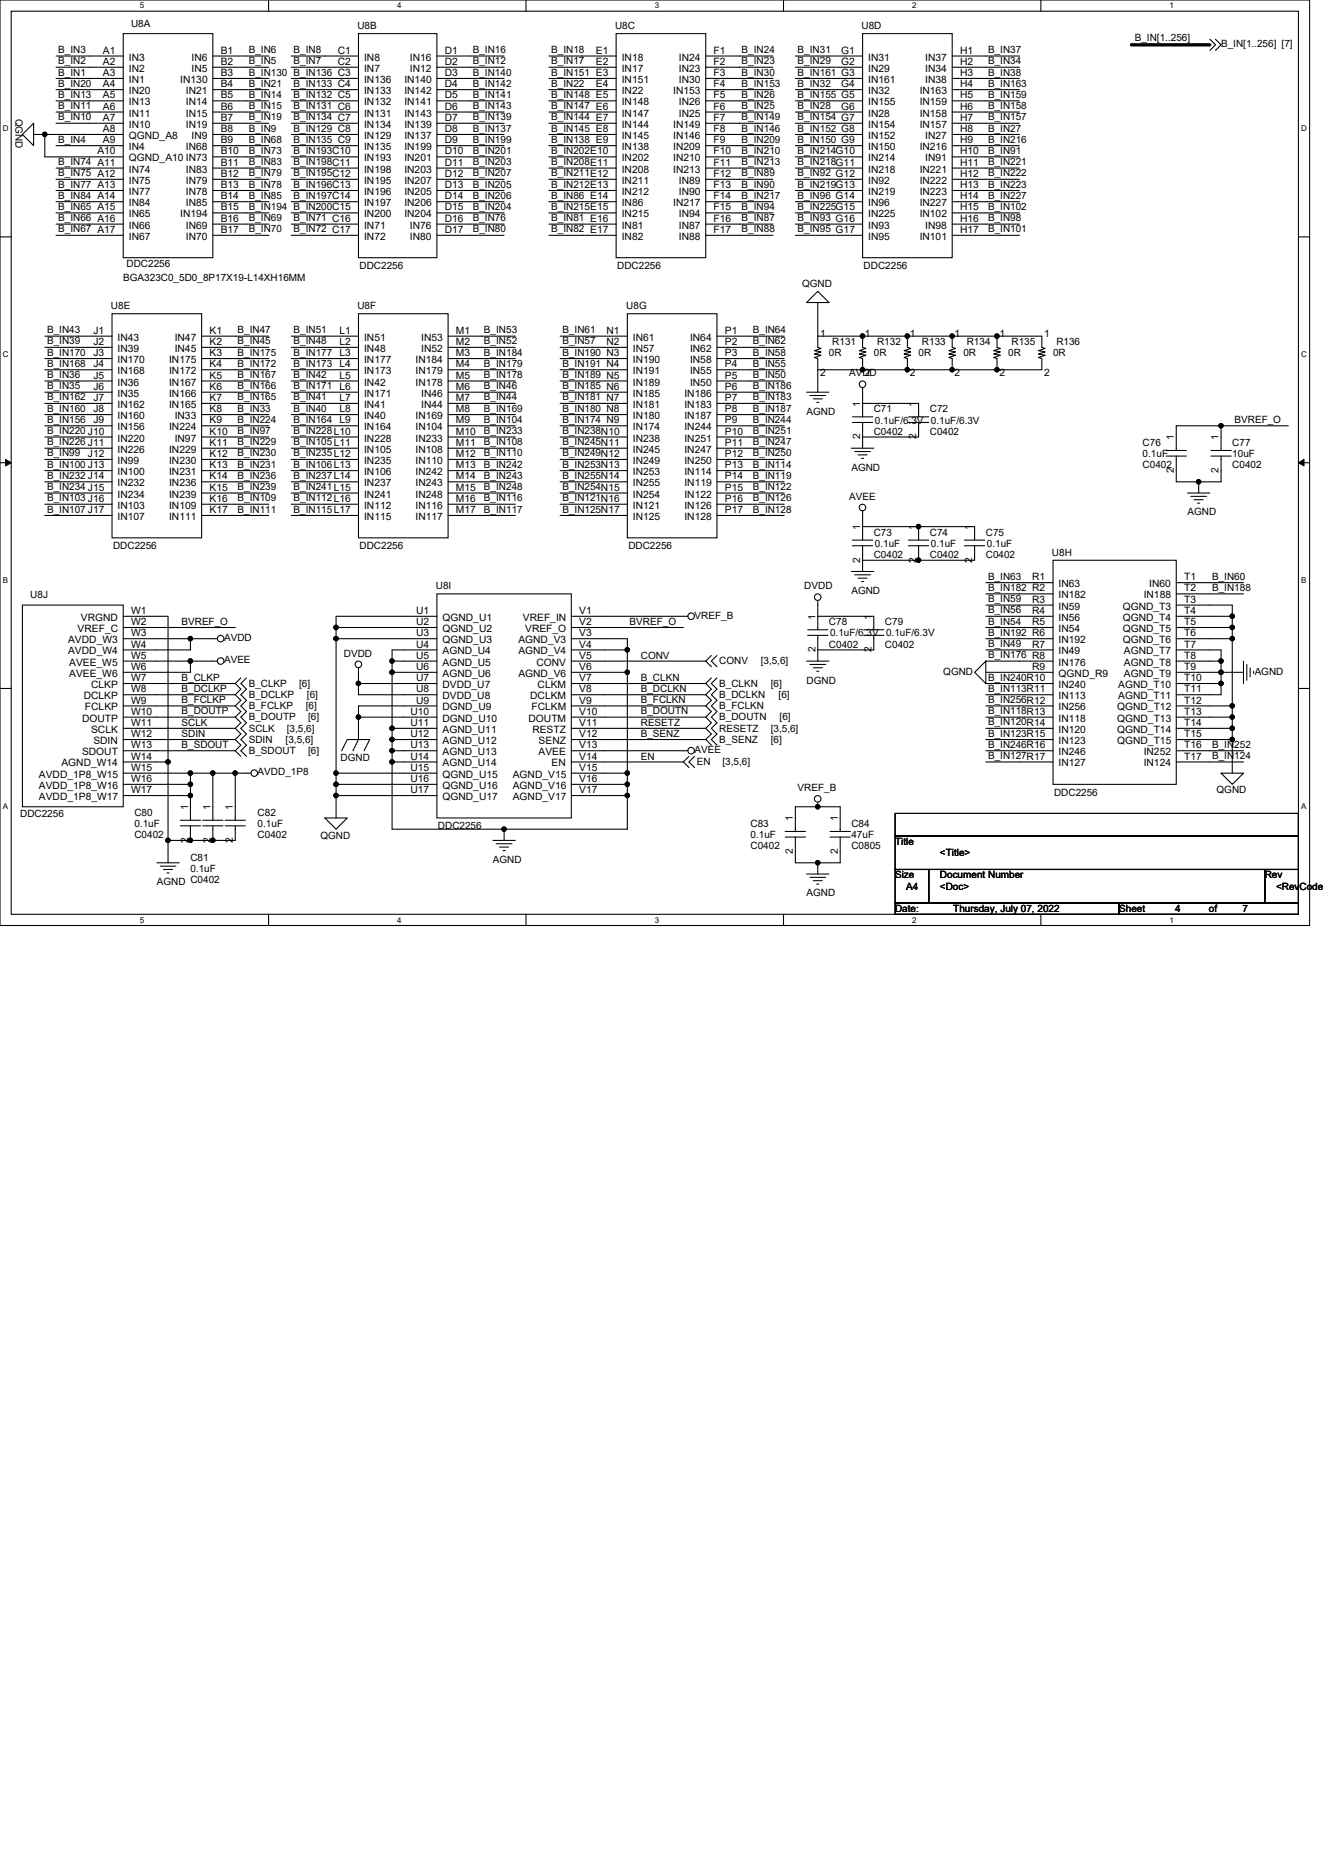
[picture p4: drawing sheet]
<svg xmlns="http://www.w3.org/2000/svg" width="210mm" height="297mm" viewBox="0 0 210 297" stroke-linecap="round" stroke-linejoin="round" font-family="sans-serif">
<defs><g id="words">
<g font-size="1.6">
<text x="20.8" y="4.3">U8A</text>
<text x="56.7" y="4.6">U8B</text>
<text x="97.6" y="4.6">U8C</text>
<text x="136.7" y="4.6">U8D</text>
<text x="9.2" y="8.4">B_IN3</text>
<text x="9.2" y="10.2">B_IN2</text>
<text x="9.2" y="12">B_IN1</text>
<text x="16.3" y="8.5">A1</text>
<text x="16.3" y="10.3">A2</text>
<text x="20.4" y="9.6">IN3</text>
<text x="20.4" y="11.4">IN2</text>
<text x="30.4" y="11.4">IN5</text>
<text x="30.4" y="9.6">IN6</text>
<text x="35" y="10.3">B2</text>
<text x="35" y="8.5">B1</text>
<text x="39.5" y="8.4">B_IN6</text>
<text x="39.5" y="10.2">B_IN5</text>
<text x="39.5" y="12">B_IN130 B_IN136 C3</text>
<text x="46.6" y="8.4">B_IN8</text>
<text x="46.6" y="10.2">B_IN7</text>
<text x="53.6" y="8.5">C1</text>
<text x="53.6" y="10.3">C2</text>
<text x="57.8" y="9.6">IN8</text>
<text x="57.8" y="11.4">IN7</text>
<text x="65.1" y="9.6">IN16</text>
<text x="65.1" y="11.4">IN12</text>
<text x="70.6" y="8.5">D1</text>
<text x="70.6" y="10.3">D2</text>
<text x="75" y="8.4">B_IN16</text>
<text x="75" y="10.2">B_IN12</text>
<text x="75" y="12">B_IN140</text>
<text x="87.5" y="8.4">B_IN18</text>
<text x="87.5" y="10.2">B_IN17</text>
<text x="87.5" y="12">B_IN151 E3</text>
<text x="94.6" y="8.5">E1</text>
<text x="94.6" y="10.3">E2</text>
<text x="98.7" y="9.6">IN18</text>
<text x="98.7" y="11.4">IN17</text>
<text x="107.7" y="9.6">IN24</text>
<text x="107.7" y="11.4">IN23</text>
<text x="113.3" y="8.5">F1</text>
<text x="113.3" y="10.3">F2</text>
<text x="117.7" y="8.4">B_IN24</text>
<text x="117.7" y="10.2">B_IN23</text>
<text x="117.7" y="12">B_IN30</text>
<text x="126.6" y="8.4">B_IN31</text>
<text x="126.6" y="10.2">B_IN29</text>
<text x="126.6" y="12">B_IN161 G3</text>
<text x="133.5" y="8.5">G1</text>
<text x="133.5" y="10.3">G2</text>
<text x="137.8" y="9.6">IN31</text>
<text x="137.8" y="11.4">IN29</text>
<text x="146.9" y="9.6">IN37</text>
<text x="146.9" y="11.4">IN34</text>
<text x="152.4" y="8.5">H1</text>
<text x="152.4" y="10.3">H2</text>
<text x="156.8" y="8.4">B_IN37</text>
<text x="156.8" y="10.2">B_IN34</text>
<text x="156.8" y="12">B_IN38</text>
<text x="180.1" y="6.5">B_IN[1..256]</text>
<text x="193.8" y="7.5">B_IN[1..256] [7]</text>
<text x="9.2" y="13.8">B_IN20</text>
<text x="9.2" y="15.5">B_IN13</text>
<text x="9.2" y="17.3">B_IN11</text>
<text x="16.3" y="12.1">A3</text>
<text x="16.3" y="13.8">A4</text>
<text x="16.3" y="15.6">A5</text>
<text x="16.3" y="17.4">A6</text>
<text x="20.4" y="13.2">IN1</text>
<text x="20.4" y="14.9">IN20</text>
<text x="20.4" y="16.7">IN13</text>
<text x="28.6" y="13.2">IN130</text>
<text x="29.5" y="16.7">IN14</text>
<text x="29.5" y="14.9">IN21</text>
<text x="35" y="17.4">B6</text>
<text x="35" y="15.6">B5</text>
<text x="35" y="13.8">B4</text>
<text x="35" y="12.1">B3</text>
<text x="39.5" y="13.8">B_IN21</text>
<text x="39.5" y="15.5">B_IN14</text>
<text x="39.5" y="17.3">B_IN15</text>
<text x="46.6" y="13.8">B_IN133 C4</text>
<text x="46.6" y="15.5">B_IN132 C5</text>
<text x="46.6" y="17.3">B_IN131 C6</text>
<text x="57.8" y="13.2">IN136</text>
<text x="57.8" y="14.9">IN133</text>
<text x="57.8" y="16.7">IN132</text>
<text x="64.2" y="13.2">IN140</text>
<text x="64.2" y="14.9">IN142</text>
<text x="64.2" y="16.7">IN141</text>
<text x="70.6" y="12.1">D3</text>
<text x="70.6" y="13.8">D4</text>
<text x="70.6" y="15.6">D5</text>
<text x="70.6" y="17.4">D6</text>
<text x="75" y="13.8">B_IN142</text>
<text x="75" y="15.5">B_IN141</text>
<text x="75" y="17.3">B_IN143</text>
<text x="87.5" y="13.8">B_IN22</text>
<text x="87.5" y="15.5">B_IN148 E5</text>
<text x="87.5" y="17.3">B_IN147 E6</text>
<text x="94.6" y="13.8">E4</text>
<text x="98.7" y="13.2">IN151</text>
<text x="98.7" y="14.9">IN22</text>
<text x="98.7" y="16.7">IN148</text>
<text x="106.8" y="14.9">IN153</text>
<text x="107.7" y="13.2">IN30</text>
<text x="107.7" y="16.7">IN26</text>
<text x="113.3" y="12.1">F3</text>
<text x="113.3" y="15.6">F5</text>
<text x="113.3" y="17.4">F6</text>
<text x="113.3" y="13.8">F4</text>
<text x="117.7" y="13.8">B_IN153</text>
<text x="117.7" y="15.5">B_IN26</text>
<text x="117.7" y="17.3">B_IN25</text>
<text x="126.6" y="13.8">B_IN32</text>
<text x="126.6" y="15.5">B_IN155 G5</text>
<text x="126.6" y="17.3">B_IN28</text>
<text x="133.5" y="13.8">G4</text>
<text x="133.5" y="17.4">G6</text>
<text x="137.8" y="13.2">IN161</text>
<text x="137.8" y="14.9">IN32</text>
<text x="137.8" y="16.7">IN155</text>
<text x="146" y="14.9">IN163</text>
<text x="146" y="16.7">IN159</text>
<text x="146.9" y="13.2">IN38</text>
<text x="152.4" y="12.1">H3</text>
<text x="152.4" y="13.8">H4</text>
<text x="152.4" y="15.6">H5</text>
<text x="152.4" y="17.4">H6</text>
<text x="156.8" y="13.8">B_IN163</text>
<text x="156.8" y="15.5">B_IN159</text>
<text x="156.8" y="17.3">B_IN158</text>
<text x="2.4" y="18.8" transform="rotate(90 2.4 18.8)">QGND</text>
<text x="9.2" y="19.1">B_IN10</text>
<text x="9.2" y="22.6">B_IN4</text>
<text x="16.3" y="19.2">A7</text>
<text x="16.3" y="21">A8</text>
<text x="16.3" y="22.7">A9</text>
<text x="20.4" y="18.5">IN11</text>
<text x="20.4" y="20.3">IN10</text>
<text x="20.4" y="22.1">QGND_A8</text>
<text x="20.4" y="23.8">IN4</text>
<text x="29.5" y="23.8">IN68</text>
<text x="29.5" y="20.3">IN19</text>
<text x="29.5" y="18.5">IN15</text>
<text x="30.4" y="22.1">IN9</text>
<text x="35" y="21">B8</text>
<text x="35" y="22.7">B9</text>
<text x="35" y="19.2">B7</text>
<text x="39.5" y="19.1">B_IN19</text>
<text x="39.5" y="20.9">B_IN9</text>
<text x="39.5" y="22.6">B_IN68</text>
<text x="46.6" y="19.1">B_IN134 C7</text>
<text x="46.6" y="20.9">B_IN129 C8</text>
<text x="46.6" y="22.6">B_IN135 C9</text>
<text x="57.8" y="18.5">IN131</text>
<text x="57.8" y="20.3">IN134</text>
<text x="57.8" y="22.1">IN129</text>
<text x="57.8" y="23.8">IN135</text>
<text x="64.2" y="18.5">IN143</text>
<text x="64.2" y="20.3">IN139</text>
<text x="64.2" y="22.1">IN137</text>
<text x="64.2" y="23.8">IN199</text>
<text x="70.6" y="19.2">D7</text>
<text x="70.6" y="21">D8</text>
<text x="70.6" y="22.7">D9</text>
<text x="75" y="19.1">B_IN139</text>
<text x="75" y="20.9">B_IN137</text>
<text x="75" y="22.6">B_IN199</text>
<text x="87.5" y="19.1">B_IN144 E7</text>
<text x="87.5" y="20.9">B_IN145 E8</text>
<text x="87.5" y="22.6">B_IN138 E9</text>
<text x="98.7" y="18.5">IN147</text>
<text x="98.7" y="20.3">IN144</text>
<text x="98.7" y="22.1">IN145</text>
<text x="98.7" y="23.8">IN138</text>
<text x="106.8" y="20.3">IN149</text>
<text x="106.8" y="22.1">IN146</text>
<text x="106.8" y="23.8">IN209</text>
<text x="107.7" y="18.5">IN25</text>
<text x="113.3" y="19.2">F7</text>
<text x="113.3" y="21">F8</text>
<text x="113.3" y="22.7">F9</text>
<text x="117.7" y="19.1">B_IN149</text>
<text x="117.7" y="20.9">B_IN146</text>
<text x="117.7" y="22.6">B_IN209</text>
<text x="126.6" y="19.1">B_IN154 G7</text>
<text x="126.6" y="20.9">B_IN152 G8</text>
<text x="126.6" y="22.6">B_IN150 G9</text>
<text x="137.8" y="18.5">IN28</text>
<text x="137.8" y="20.3">IN154</text>
<text x="137.8" y="22.1">IN152</text>
<text x="137.8" y="23.8">IN150</text>
<text x="146" y="18.5">IN158</text>
<text x="146" y="20.3">IN157</text>
<text x="146" y="23.8">IN216</text>
<text x="146.9" y="22.1">IN27</text>
<text x="152.4" y="21">H8</text>
<text x="152.4" y="19.2">H7</text>
<text x="152.4" y="22.7">H9</text>
<text x="156.8" y="19.1">B_IN157</text>
<text x="156.8" y="20.9">B_IN27</text>
<text x="156.8" y="22.6">B_IN216</text>
<text x="9.2" y="26.2">B_IN74 A11</text>
<text x="9.2" y="28">B_IN75 A12</text>
<text x="9.2" y="29.8">B_IN77 A13</text>
<text x="15.5" y="24.5">A10</text>
<text x="20.4" y="25.6">QGND_A10 IN73</text>
<text x="20.4" y="27.4">IN74</text>
<text x="20.4" y="29.2">IN75</text>
<text x="29.5" y="29.2">IN79</text>
<text x="29.5" y="27.4">IN83</text>
<text x="35" y="29.8">B13</text>
<text x="35" y="28.1">B12</text>
<text x="35" y="26.3">B11</text>
<text x="35" y="24.5">B10</text>
<text x="39.5" y="24.4">B_IN73</text>
<text x="39.5" y="26.2">B_IN83</text>
<text x="39.5" y="28">B_IN79</text>
<text x="39.5" y="29.8">B_IN78</text>
<text x="46.6" y="24.4">B_IN193C10</text>
<text x="46.6" y="26.2">B_IN198C11</text>
<text x="46.6" y="28">B_IN195C12</text>
<text x="46.6" y="29.8">B_IN196C13</text>
<text x="57.8" y="25.6">IN193</text>
<text x="57.8" y="27.4">IN198</text>
<text x="57.8" y="29.2">IN195</text>
<text x="64.2" y="25.6">IN201</text>
<text x="64.2" y="27.4">IN203</text>
<text x="64.2" y="29.2">IN207</text>
<text x="70.6" y="24.5">D10</text>
<text x="70.6" y="26.3">D11</text>
<text x="70.6" y="28.1">D12</text>
<text x="70.6" y="29.8">D13</text>
<text x="75" y="24.4">B_IN201</text>
<text x="75" y="26.2">B_IN203</text>
<text x="75" y="28">B_IN207</text>
<text x="75" y="29.8">B_IN205</text>
<text x="87.5" y="24.4">B_IN202E10</text>
<text x="87.5" y="26.2">B_IN208E11</text>
<text x="87.5" y="28">B_IN211E12</text>
<text x="87.5" y="29.8">B_IN212E13</text>
<text x="98.7" y="25.6">IN202</text>
<text x="98.7" y="27.4">IN208</text>
<text x="98.7" y="29.2">IN211</text>
<text x="106.8" y="25.6">IN210</text>
<text x="106.8" y="27.4">IN213</text>
<text x="107.7" y="29.2">IN89</text>
<text x="113.3" y="28.1">F12</text>
<text x="113.3" y="29.8">F13</text>
<text x="113.3" y="24.5">F10</text>
<text x="113.3" y="26.3">F11</text>
<text x="117.7" y="24.4">B_IN210</text>
<text x="117.7" y="26.2">B_IN213</text>
<text x="117.7" y="28">B_IN89</text>
<text x="117.7" y="29.8">B_IN90</text>
<text x="126.6" y="24.4">B_IN214G10</text>
<text x="126.6" y="26.2">B_IN218G11</text>
<text x="126.6" y="28">B_IN92 G12</text>
<text x="126.6" y="29.8">B_IN219G13</text>
<text x="137.8" y="25.6">IN214</text>
<text x="137.8" y="27.4">IN218</text>
<text x="137.8" y="29.2">IN92</text>
<text x="146" y="27.4">IN221</text>
<text x="146" y="29.2">IN222</text>
<text x="146.9" y="25.6">IN91</text>
<text x="152.4" y="24.5">H10</text>
<text x="152.4" y="26.3">H11</text>
<text x="152.4" y="28.1">H12</text>
<text x="152.4" y="29.8">H13</text>
<text x="156.8" y="24.4">B_IN91</text>
<text x="156.8" y="26.2">B_IN221</text>
<text x="156.8" y="28">B_IN222</text>
<text x="156.8" y="29.8">B_IN223</text>
<text x="9.2" y="31.5">B_IN84 A14</text>
<text x="9.2" y="33.3">B_IN65 A15</text>
<text x="9.2" y="35.1">B_IN66 A16</text>
<text x="20.4" y="30.9">IN77</text>
<text x="20.4" y="32.7">IN84</text>
<text x="20.4" y="34.5">IN65</text>
<text x="28.6" y="34.5">IN194</text>
<text x="29.5" y="32.7">IN85</text>
<text x="29.5" y="30.9">IN78</text>
<text x="35" y="35.2">B16</text>
<text x="35" y="31.6">B14</text>
<text x="35" y="33.4">B15</text>
<text x="39.5" y="31.5">B_IN85</text>
<text x="39.5" y="33.3">B_IN194 B_IN200C15</text>
<text x="39.5" y="35.1">B_IN69</text>
<text x="46.6" y="31.5">B_IN197C14</text>
<text x="46.6" y="35.1">B_IN71 C16</text>
<text x="57.8" y="30.9">IN196</text>
<text x="57.8" y="32.7">IN197</text>
<text x="57.8" y="34.5">IN200</text>
<text x="64.2" y="30.9">IN205</text>
<text x="64.2" y="32.7">IN206</text>
<text x="64.2" y="34.5">IN204</text>
<text x="70.6" y="35.2">D16</text>
<text x="70.6" y="31.6">D14</text>
<text x="70.6" y="33.4">D15</text>
<text x="75" y="31.5">B_IN206</text>
<text x="75" y="33.3">B_IN204</text>
<text x="75" y="35.1">B_IN76</text>
<text x="87.5" y="31.5">B_IN86 E14</text>
<text x="87.5" y="33.3">B_IN215E15</text>
<text x="87.5" y="35.1">B_IN81 E16</text>
<text x="98.7" y="30.9">IN212</text>
<text x="98.7" y="32.7">IN86</text>
<text x="98.7" y="34.5">IN215</text>
<text x="106.8" y="32.7">IN217</text>
<text x="107.7" y="30.9">IN90</text>
<text x="107.7" y="34.5">IN94</text>
<text x="113.3" y="33.4">F15</text>
<text x="113.3" y="35.2">F16</text>
<text x="113.3" y="31.6">F14</text>
<text x="117.7" y="31.5">B_IN217</text>
<text x="117.7" y="33.3">B_IN94</text>
<text x="117.7" y="35.1">B_IN87</text>
<text x="126.6" y="31.5">B_IN96 G14</text>
<text x="126.6" y="33.3">B_IN225G15</text>
<text x="126.6" y="35.1">B_IN93 G16</text>
<text x="137.8" y="30.9">IN219</text>
<text x="137.8" y="32.7">IN96</text>
<text x="137.8" y="34.5">IN225</text>
<text x="146" y="30.9">IN223</text>
<text x="146" y="32.7">IN227</text>
<text x="146" y="34.5">IN102</text>
<text x="152.4" y="35.2">H16</text>
<text x="152.4" y="31.6">H14</text>
<text x="152.4" y="33.4">H15</text>
<text x="156.8" y="31.5">B_IN227</text>
<text x="156.8" y="33.3">B_IN102</text>
<text x="156.8" y="35.1">B_IN98</text>
<text x="9.2" y="36.9">B_IN67 A17</text>
<text x="20.4" y="36.3">IN66</text>
<text x="20.4" y="38.1">IN67</text>
<text x="29.5" y="38.1">IN70</text>
<text x="29.5" y="36.3">IN69</text>
<text x="35" y="37">B17</text>
<text x="39.5" y="36.9">B_IN70</text>
<text x="46.6" y="36.9">B_IN72 C17</text>
<text x="57.8" y="36.3">IN71</text>
<text x="57.8" y="38.1">IN72</text>
<text x="65.1" y="36.3">IN76</text>
<text x="65.1" y="38.1">IN80</text>
<text x="70.6" y="37">D17</text>
<text x="75" y="36.9">B_IN80</text>
<text x="87.5" y="36.9">B_IN82 E17</text>
<text x="98.7" y="36.3">IN81</text>
<text x="98.7" y="38.1">IN82</text>
<text x="107.7" y="36.3">IN87</text>
<text x="107.7" y="38.1">IN88</text>
<text x="113.3" y="37">F17</text>
<text x="117.7" y="36.9">B_IN88</text>
<text x="126.6" y="36.9">B_IN95 G17</text>
<text x="137.8" y="36.3">IN93</text>
<text x="137.8" y="38.1">IN95</text>
<text x="146" y="38.1">IN101</text>
<text x="146.9" y="36.3">IN98</text>
<text x="152.4" y="37">H17</text>
<text x="156.8" y="36.9">B_IN101</text>
<text x="19.6" y="44.6">BGA323C0_5D0_8P17X19-L14XH16MM</text>
<text x="20.1" y="42.3">DDC2256</text>
<text x="57.1" y="42.7">DDC2256</text>
<text x="98" y="42.7">DDC2256</text>
<text x="127.3" y="45.5">QGND</text>
<text x="137.1" y="42.7">DDC2256</text>
<text x="7.5" y="52.9">B_IN43</text>
<text x="14.8" y="53">J1</text>
<text x="17.6" y="49.1">U8E</text>
<text x="33.3" y="53">K1</text>
<text x="37.7" y="52.9">B_IN47</text>
<text x="46.6" y="52.9">B_IN51</text>
<text x="53.9" y="53">L1</text>
<text x="56.7" y="49.1">U8F</text>
<text x="72.4" y="53">M1</text>
<text x="76.8" y="52.9">B_IN53</text>
<text x="89.3" y="52.9">B_IN61</text>
<text x="96.3" y="53">N1</text>
<text x="99.4" y="49.1">U8G</text>
<text x="115" y="53">P1</text>
<text x="119.5" y="52.9">B_IN64</text>
<text x="130.2" y="53.5">1</text>
<text x="137.3" y="53.5">1</text>
<text x="144.4" y="53.5">1</text>
<text x="151.5" y="53.5">1</text>
<text x="158.6" y="53.5">1</text>
<text x="165.7" y="53.5">1</text>
<text x="7.5" y="54.7">B_IN39</text>
<text x="7.5" y="56.4">B_IN170</text>
<text x="7.5" y="58.2">B_IN168</text>
<text x="7.5" y="60">B_IN36</text>
<text x="14.8" y="54.7">J2</text>
<text x="14.8" y="56.5">J3</text>
<text x="14.8" y="58.3">J4</text>
<text x="18.7" y="54.1">IN43</text>
<text x="18.7" y="55.8">IN39</text>
<text x="18.7" y="57.6">IN170</text>
<text x="18.7" y="59.4">IN168</text>
<text x="26.8" y="57.6">IN175</text>
<text x="26.8" y="59.4">IN172</text>
<text x="27.7" y="54.1">IN47</text>
<text x="27.7" y="55.8">IN45</text>
<text x="33.3" y="54.7">K2</text>
<text x="33.3" y="56.5">K3</text>
<text x="33.3" y="58.3">K4</text>
<text x="37.7" y="54.7">B_IN45</text>
<text x="37.7" y="56.4">B_IN175</text>
<text x="37.7" y="58.2">B_IN172</text>
<text x="37.7" y="60">B_IN167</text>
<text x="46.6" y="54.7">B_IN48</text>
<text x="46.6" y="56.4">B_IN177 L3</text>
<text x="46.6" y="58.2">B_IN173 L4</text>
<text x="46.6" y="60">B_IN42</text>
<text x="53.9" y="54.7">L2</text>
<text x="57.8" y="54.1">IN51</text>
<text x="57.8" y="55.8">IN48</text>
<text x="57.8" y="57.6">IN177</text>
<text x="57.8" y="59.4">IN173</text>
<text x="66" y="57.6">IN184</text>
<text x="66" y="59.4">IN179</text>
<text x="66.8" y="54.1">IN53</text>
<text x="66.8" y="55.8">IN52</text>
<text x="72.4" y="54.7">M2</text>
<text x="72.4" y="56.5">M3</text>
<text x="72.4" y="58.3">M4</text>
<text x="76.8" y="54.7">B_IN52</text>
<text x="76.8" y="56.4">B_IN184</text>
<text x="76.8" y="58.2">B_IN179</text>
<text x="76.8" y="60">B_IN178</text>
<text x="89.3" y="54.7">B_IN57</text>
<text x="89.3" y="56.4">B_IN190 N3</text>
<text x="89.3" y="58.2">B_IN191 N4</text>
<text x="89.3" y="60">B_IN189 N5</text>
<text x="96.3" y="54.7">N2</text>
<text x="100.5" y="54.1">IN61</text>
<text x="100.5" y="55.8">IN57</text>
<text x="100.5" y="57.6">IN190</text>
<text x="100.5" y="59.4">IN191</text>
<text x="109.5" y="54.1">IN64</text>
<text x="109.5" y="55.8">IN62</text>
<text x="109.5" y="57.6">IN58</text>
<text x="109.5" y="59.4">IN55</text>
<text x="115" y="54.7">P2</text>
<text x="115" y="56.5">P3</text>
<text x="115" y="58.3">P4</text>
<text x="119.5" y="54.7">B_IN62</text>
<text x="119.5" y="56.4">B_IN58</text>
<text x="119.5" y="58.2">B_IN55</text>
<text x="119.5" y="60">B_IN50</text>
<text x="130.2" y="59.6">2</text>
<text x="131.6" y="56.5">0R</text>
<text x="132.1" y="54.8">R131</text>
<text x="134.8" y="59.7">AVDD</text>
<text x="137.3" y="59.6">2</text>
<text x="138.7" y="56.5">0R</text>
<text x="139.2" y="54.8">R132</text>
<text x="144.4" y="59.6">2</text>
<text x="145.8" y="56.5">0R</text>
<text x="146.3" y="54.8">R133</text>
<text x="151.5" y="59.6">2</text>
<text x="152.9" y="56.5">0R</text>
<text x="153.4" y="54.8">R134</text>
<text x="158.6" y="59.6">2</text>
<text x="160" y="56.5">0R</text>
<text x="160.5" y="54.8">R135</text>
<text x="165.7" y="59.6">2</text>
<text x="167.1" y="56.5">0R</text>
<text x="167.7" y="54.8">R136</text>
<text x="7.5" y="61.8">B_IN35</text>
<text x="7.5" y="63.5">B_IN162</text>
<text x="7.5" y="65.3">B_IN160</text>
<text x="14.8" y="60.1">J5</text>
<text x="14.8" y="61.8">J6</text>
<text x="14.8" y="63.6">J7</text>
<text x="14.8" y="65.4">J8</text>
<text x="18.7" y="61.2">IN36</text>
<text x="18.7" y="62.9">IN35</text>
<text x="18.7" y="64.7">IN162</text>
<text x="26.8" y="61.2">IN167</text>
<text x="26.8" y="62.9">IN166</text>
<text x="26.8" y="64.7">IN165</text>
<text x="33.3" y="65.4">K8</text>
<text x="33.3" y="60.1">K5</text>
<text x="33.3" y="61.8">K6</text>
<text x="33.3" y="63.6">K7</text>
<text x="37.7" y="61.8">B_IN166</text>
<text x="37.7" y="63.5">B_IN165</text>
<text x="37.7" y="65.3">B_IN33</text>
<text x="46.6" y="61.8">B_IN171 L6</text>
<text x="46.6" y="63.5">B_IN41</text>
<text x="46.6" y="65.3">B_IN40</text>
<text x="53.9" y="60.1">L5</text>
<text x="53.9" y="63.6">L7</text>
<text x="53.9" y="65.4">L8</text>
<text x="57.8" y="61.2">IN42</text>
<text x="57.8" y="62.9">IN171</text>
<text x="57.8" y="64.7">IN41</text>
<text x="66" y="61.2">IN178</text>
<text x="66.8" y="62.9">IN46</text>
<text x="66.8" y="64.7">IN44</text>
<text x="72.4" y="61.8">M6</text>
<text x="72.4" y="63.6">M7</text>
<text x="72.4" y="60.1">M5</text>
<text x="72.4" y="65.4">M8</text>
<text x="76.8" y="61.8">B_IN46</text>
<text x="76.8" y="63.5">B_IN44</text>
<text x="76.8" y="65.3">B_IN169</text>
<text x="89.3" y="61.8">B_IN185 N6</text>
<text x="89.3" y="63.5">B_IN181 N7</text>
<text x="89.3" y="65.3">B_IN180 N8</text>
<text x="100.5" y="61.2">IN189</text>
<text x="100.5" y="62.9">IN185</text>
<text x="100.5" y="64.7">IN181</text>
<text x="108.6" y="62.9">IN186</text>
<text x="108.6" y="64.7">IN183</text>
<text x="109.5" y="61.2">IN50</text>
<text x="115" y="60.1">P5</text>
<text x="115" y="61.8">P6</text>
<text x="115" y="63.6">P7</text>
<text x="115" y="65.4">P8</text>
<text x="119.5" y="61.8">B_IN186</text>
<text x="119.5" y="63.5">B_IN183</text>
<text x="119.5" y="65.3">B_IN187</text>
<text x="128" y="65.8">AGND</text>
<text x="136.5" y="64.5" transform="rotate(-90 136.5 64.5)">1</text>
<text x="138.7" y="65.4">C71</text>
<text x="145.4" y="64.5" transform="rotate(-90 145.4 64.5)">1</text>
<text x="147.6" y="65.4">C72</text>
<text x="7.5" y="67.1">B_IN156</text>
<text x="7.5" y="68.9">B_IN220 J10</text>
<text x="7.5" y="70.7">B_IN226 J11</text>
<text x="14.8" y="67.2">J9</text>
<text x="18.7" y="66.5">IN160</text>
<text x="18.7" y="68.3">IN156</text>
<text x="18.7" y="70.1">IN220</text>
<text x="18.7" y="71.8">IN226</text>
<text x="26.8" y="68.3">IN224</text>
<text x="26.8" y="71.8">IN229</text>
<text x="27.7" y="66.5">IN33</text>
<text x="27.7" y="70.1">IN97</text>
<text x="33.3" y="69">K10</text>
<text x="33.3" y="67.2">K9</text>
<text x="33.3" y="70.7">K11</text>
<text x="37.7" y="67.1">B_IN224</text>
<text x="37.7" y="68.9">B_IN97</text>
<text x="37.7" y="70.7">B_IN229</text>
<text x="46.6" y="67.1">B_IN164 L9</text>
<text x="46.6" y="68.9">B_IN228L10</text>
<text x="46.6" y="70.7">B_IN105L11</text>
<text x="57.8" y="66.5">IN40</text>
<text x="57.8" y="68.3">IN164</text>
<text x="57.8" y="70.1">IN228</text>
<text x="57.8" y="71.8">IN105</text>
<text x="66" y="66.5">IN169</text>
<text x="66" y="68.3">IN104</text>
<text x="66" y="70.1">IN233</text>
<text x="66" y="71.8">IN108</text>
<text x="72.4" y="67.2">M9</text>
<text x="72.4" y="69">M10</text>
<text x="72.4" y="70.7">M11</text>
<text x="76.8" y="67.1">B_IN104</text>
<text x="76.8" y="68.9">B_IN233</text>
<text x="76.8" y="70.7">B_IN108</text>
<text x="89.3" y="67.1">B_IN174 N9</text>
<text x="89.3" y="68.9">B_IN238N10</text>
<text x="89.3" y="70.7">B_IN245N11</text>
<text x="100.5" y="66.5">IN180</text>
<text x="100.5" y="68.3">IN174</text>
<text x="100.5" y="70.1">IN238</text>
<text x="100.5" y="71.8">IN245</text>
<text x="108.6" y="66.5">IN187</text>
<text x="108.6" y="68.3">IN244</text>
<text x="108.6" y="70.1">IN251</text>
<text x="108.6" y="71.8">IN247</text>
<text x="115" y="67.2">P9</text>
<text x="115" y="69">P10</text>
<text x="115" y="70.7">P11</text>
<text x="119.5" y="67.1">B_IN244</text>
<text x="119.5" y="68.9">B_IN251</text>
<text x="119.5" y="70.7">B_IN247</text>
<text x="136.5" y="69.7" transform="rotate(-90 136.5 69.7)">2</text>
<text x="138.7" y="69">C0402</text>
<text x="138.9" y="67.2">0.1uF/6.3V</text>
<text x="145.4" y="69.7" transform="rotate(-90 145.4 69.7)">2</text>
<text x="147.6" y="69">C0402</text>
<text x="147.7" y="67.2">0.1uF/6.3V</text>
<text x="181.4" y="70.8">C76</text>
<text x="186.3" y="69.9" transform="rotate(-90 186.3 69.9)">1</text>
<text x="193.4" y="69.9" transform="rotate(-90 193.4 69.9)">1</text>
<text x="195.6" y="70.8">C77</text>
<text x="195.9" y="67.1">BVREF_O</text>
<text x="7.5" y="72.4">B_IN99</text>
<text x="7.5" y="74.2">B_IN100 J13</text>
<text x="7.5" y="76">B_IN232 J14</text>
<text x="7.5" y="77.8">B_IN234 J15</text>
<text x="13.9" y="72.5">J12</text>
<text x="18.7" y="73.6">IN99</text>
<text x="18.7" y="75.4">IN100</text>
<text x="18.7" y="77.2">IN232</text>
<text x="26.8" y="73.6">IN230</text>
<text x="26.8" y="75.4">IN231</text>
<text x="26.8" y="77.2">IN236</text>
<text x="33.3" y="72.5">K12</text>
<text x="33.3" y="74.3">K13</text>
<text x="33.3" y="76.1">K14</text>
<text x="33.3" y="77.9">K15</text>
<text x="37.7" y="72.4">B_IN230</text>
<text x="37.7" y="74.2">B_IN231</text>
<text x="37.7" y="76">B_IN236</text>
<text x="37.7" y="77.8">B_IN239</text>
<text x="46.6" y="72.4">B_IN235L12</text>
<text x="46.6" y="74.2">B_IN106L13</text>
<text x="46.6" y="76">B_IN237L14</text>
<text x="46.6" y="77.8">B_IN241L15</text>
<text x="57.8" y="73.6">IN235</text>
<text x="57.8" y="75.4">IN106</text>
<text x="57.8" y="77.2">IN237</text>
<text x="66" y="73.6">IN110</text>
<text x="66" y="75.4">IN242</text>
<text x="66" y="77.2">IN243</text>
<text x="72.4" y="72.5">M12</text>
<text x="72.4" y="74.3">M13</text>
<text x="72.4" y="76.1">M14</text>
<text x="72.4" y="77.9">M15</text>
<text x="76.8" y="72.4">B_IN110</text>
<text x="76.8" y="74.2">B_IN242</text>
<text x="76.8" y="76">B_IN243</text>
<text x="76.8" y="77.8">B_IN248</text>
<text x="89.3" y="72.4">B_IN249N12</text>
<text x="89.3" y="74.2">B_IN253N13</text>
<text x="89.3" y="76">B_IN255N14</text>
<text x="89.3" y="77.8">B_IN254N15</text>
<text x="100.5" y="73.6">IN249</text>
<text x="100.5" y="75.4">IN253</text>
<text x="100.5" y="77.2">IN255</text>
<text x="108.6" y="73.6">IN250</text>
<text x="108.6" y="75.4">IN114</text>
<text x="108.6" y="77.2">IN119</text>
<text x="115" y="72.5">P12</text>
<text x="115" y="74.3">P13</text>
<text x="115" y="76.1">P14</text>
<text x="115" y="77.9">P15</text>
<text x="119.5" y="72.4">B_IN250</text>
<text x="119.5" y="74.2">B_IN114</text>
<text x="119.5" y="76">B_IN119</text>
<text x="119.5" y="77.8">B_IN122</text>
<text x="135.1" y="74.7">AGND</text>
<text x="181.4" y="72.5">0.1uF</text>
<text x="181.4" y="74.3">C0402</text>
<text x="186.3" y="75.1" transform="rotate(-90 186.3 75.1)">2</text>
<text x="193.4" y="75.1" transform="rotate(-90 193.4 75.1)">2</text>
<text x="195.6" y="72.5">10uF</text>
<text x="195.6" y="74.3">C0402</text>
<text x="7.5" y="79.5">B_IN103 J16</text>
<text x="7.5" y="81.3">B_IN107 J17</text>
<text x="18.7" y="79">IN234</text>
<text x="18.7" y="80.7">IN103</text>
<text x="18.7" y="82.5">IN107</text>
<text x="26.8" y="79">IN239</text>
<text x="26.8" y="80.7">IN109</text>
<text x="26.8" y="82.5">IN111</text>
<text x="33.3" y="79.6">K16</text>
<text x="33.3" y="81.4">K17</text>
<text x="37.7" y="79.5">B_IN109</text>
<text x="37.7" y="81.3">B_IN111</text>
<text x="46.6" y="79.5">B_IN112L16</text>
<text x="46.6" y="81.3">B_IN115L17</text>
<text x="57.8" y="79">IN241</text>
<text x="57.8" y="80.7">IN112</text>
<text x="57.8" y="82.5">IN115</text>
<text x="66" y="79">IN248</text>
<text x="66" y="80.7">IN116</text>
<text x="66" y="82.5">IN117</text>
<text x="72.4" y="79.6">M16</text>
<text x="72.4" y="81.4">M17</text>
<text x="76.8" y="79.5">B_IN116</text>
<text x="76.8" y="81.3">B_IN117</text>
<text x="89.3" y="79.5">B_IN121N16</text>
<text x="89.3" y="81.3">B_IN125N17</text>
<text x="100.5" y="79">IN254</text>
<text x="100.5" y="80.7">IN121</text>
<text x="100.5" y="82.5">IN125</text>
<text x="108.6" y="79">IN122</text>
<text x="108.6" y="80.7">IN126</text>
<text x="108.6" y="82.5">IN128</text>
<text x="115" y="79.6">P16</text>
<text x="115" y="81.4">P17</text>
<text x="119.5" y="79.5">B_IN126</text>
<text x="119.5" y="81.3">B_IN128</text>
<text x="134.8" y="79.3">AVEE</text>
<text x="188.5" y="81.8">AGND</text>
<text x="17.9" y="87.1">DDC2256</text>
<text x="57.1" y="87.1">DDC2256</text>
<text x="99.7" y="87.1">DDC2256</text>
<text x="136.5" y="89.3" transform="rotate(-90 136.5 89.3)">2</text>
<text x="136.5" y="84.1" transform="rotate(-90 136.5 84.1)">1</text>
<text x="138.7" y="85">C73</text>
<text x="138.7" y="88.5">C0402</text>
<text x="138.9" y="86.8">0.1uF</text>
<text x="145.4" y="89.3" transform="rotate(-90 145.4 89.3)">2</text>
<text x="145.4" y="84.1" transform="rotate(-90 145.4 84.1)">1</text>
<text x="147.6" y="85">C74</text>
<text x="147.6" y="88.5">C0402</text>
<text x="147.7" y="86.8">0.1uF</text>
<text x="154.3" y="89.3" transform="rotate(-90 154.3 89.3)">2</text>
<text x="154.3" y="84.1" transform="rotate(-90 154.3 84.1)">1</text>
<text x="156.5" y="85">C75</text>
<text x="156.5" y="88.5">C0402</text>
<text x="156.6" y="86.8">0.1uF</text>
<text x="167" y="88.2">U8H</text>
<text x="4.8" y="94.9">U8J</text>
<text x="69.2" y="93.5">U8I</text>
<text x="127.7" y="93.5">DVDD</text>
<text x="135.1" y="94.2">AGND</text>
<text x="156.8" y="92">B_IN63</text>
<text x="156.8" y="93.8">B_IN182 R2</text>
<text x="156.8" y="95.5">B_IN59</text>
<text x="163.8" y="92.1">R1</text>
<text x="163.8" y="95.6">R3</text>
<text x="168" y="93.2">IN63</text>
<text x="168" y="95">IN182</text>
<text x="181.5" y="95">IN188</text>
<text x="182.4" y="93.2">IN60</text>
<text x="187.9" y="95.6">T3</text>
<text x="187.9" y="93.9">T2</text>
<text x="187.9" y="92.1">T1</text>
<text x="192.4" y="92">B_IN60</text>
<text x="192.4" y="93.8">B_IN188</text>
<text x="12.3" y="100.3">VREF_C</text>
<text x="12.8" y="98.5">VRGND</text>
<text x="20.8" y="99.2">W2</text>
<text x="20.8" y="101">W3</text>
<text x="20.8" y="97.4">W1</text>
<text x="28.8" y="99.1">BVREF_O</text>
<text x="35.6" y="101.7">AVDD</text>
<text x="66" y="97.4">U1</text>
<text x="66" y="99.2">U2</text>
<text x="66" y="101">U3</text>
<text x="70.2" y="98.5">QGND_U1</text>
<text x="70.2" y="100.3">QGND_U2</text>
<text x="83" y="98.5">VREF_IN</text>
<text x="83.4" y="100.3">VREF_O</text>
<text x="91.9" y="101">V3</text>
<text x="91.9" y="97.4">V1</text>
<text x="91.9" y="99.2">V2</text>
<text x="99.9" y="99.1">BVREF_O</text>
<text x="110.2" y="98.1">VREF_B</text>
<text x="129.4" y="98.3" transform="rotate(-90 129.4 98.3)">1</text>
<text x="131.6" y="99.2">C78</text>
<text x="131.7" y="101">0.1uF/6.3V</text>
<text x="138.3" y="98.3" transform="rotate(-90 138.3 98.3)">1</text>
<text x="140.5" y="99.2">C79</text>
<text x="140.6" y="101">0.1uF/6.3V</text>
<text x="156.8" y="97.3">B_IN56</text>
<text x="156.8" y="99.1">B_IN54</text>
<text x="156.8" y="100.9">B_IN192 R6</text>
<text x="163.8" y="97.4">R4</text>
<text x="163.8" y="99.2">R5</text>
<text x="168" y="96.7">IN59</text>
<text x="168" y="98.5">IN56</text>
<text x="168" y="100.3">IN54</text>
<text x="178.2" y="96.7">QGND_T3</text>
<text x="178.2" y="98.5">QGND_T4</text>
<text x="178.2" y="100.3">QGND_T5</text>
<text x="187.9" y="97.4">T4</text>
<text x="187.9" y="99.2">T5</text>
<text x="187.9" y="101">T6</text>
<text x="10.8" y="102.1">AVDD_W3</text>
<text x="10.8" y="103.8">AVDD_W4</text>
<text x="11" y="105.6">AVEE_W5</text>
<text x="11" y="107.4">AVEE_W6</text>
<text x="20.8" y="102.7">W4</text>
<text x="20.8" y="104.5">W5</text>
<text x="20.8" y="106.3">W6</text>
<text x="28.8" y="108">B_CLKP</text>
<text x="35.6" y="105.3">AVEE</text>
<text x="54.6" y="104.2">DVDD</text>
<text x="66" y="102.7">U4</text>
<text x="66" y="104.5">U5</text>
<text x="66" y="106.3">U6</text>
<text x="70.2" y="102.1">QGND_U3</text>
<text x="70.2" y="103.8">AGND_U4</text>
<text x="70.2" y="105.6">AGND_U5</text>
<text x="70.2" y="107.4">AGND_U6</text>
<text x="82.3" y="102.1">AGND_V3</text>
<text x="82.3" y="103.8">AGND_V4</text>
<text x="82.3" y="107.4">AGND_V6</text>
<text x="85.1" y="105.6">CONV</text>
<text x="91.9" y="102.7">V4</text>
<text x="91.9" y="106.3">V6</text>
<text x="91.9" y="104.5">V5</text>
<text x="101.7" y="104.5">CONV</text>
<text x="101.7" y="108">B_CLKN</text>
<text x="114.2" y="105.4">CONV</text>
<text x="120.7" y="105.4">[3,5,6]</text>
<text x="129.4" y="103.5" transform="rotate(-90 129.4 103.5)">2</text>
<text x="131.6" y="102.8">C0402</text>
<text x="138.3" y="103.5" transform="rotate(-90 138.3 103.5)">2</text>
<text x="140.5" y="102.8">C0402</text>
<text x="149.7" y="107">QGND</text>
<text x="156.8" y="102.7">B_IN49</text>
<text x="156.8" y="104.4">B_IN176 R8</text>
<text x="156.8" y="108">B_IN240R10</text>
<text x="163.8" y="102.7">R7</text>
<text x="163.8" y="106.3">R9</text>
<text x="168" y="102.1">IN192</text>
<text x="168" y="103.8">IN49</text>
<text x="168" y="105.6">IN176</text>
<text x="168" y="107.4">QGND_R9</text>
<text x="178.2" y="102.1">QGND_T6</text>
<text x="178.4" y="103.8">AGND_T7</text>
<text x="178.4" y="105.6">AGND_T8</text>
<text x="178.4" y="107.4">AGND_T9</text>
<text x="187.9" y="102.7">T7</text>
<text x="187.9" y="104.5">T8</text>
<text x="187.9" y="106.3">T9</text>
<text x="199.1" y="107">AGND</text>
<text x="13.3" y="111">DCLKP</text>
<text x="13.5" y="112.7">FCLKP</text>
<text x="14.5" y="109.2">CLKP</text>
<text x="20.8" y="108.1">W7</text>
<text x="20.8" y="109.9">W8</text>
<text x="20.8" y="113.4">W10</text>
<text x="20.8" y="111.6">W9</text>
<text x="28.8" y="109.8">B_DCLKP</text>
<text x="28.8" y="111.5">B_FCLKP</text>
<text x="28.8" y="113.3">B_DOUTP</text>
<text x="39.5" y="109">B_CLKP</text>
<text x="39.5" y="110.8">B_DCLKP</text>
<text x="39.5" y="112.5">B_FCLKP</text>
<text x="47.5" y="109">[6]</text>
<text x="48.5" y="112.5">[6]</text>
<text x="48.7" y="110.8">[6]</text>
<text x="65.2" y="113.4">U10</text>
<text x="66" y="108.1">U7</text>
<text x="66" y="109.9">U8</text>
<text x="66" y="111.6">U9</text>
<text x="70.2" y="109.2">DVDD_U7</text>
<text x="70.2" y="111">DVDD_U8</text>
<text x="70.2" y="112.7">DGND_U9</text>
<text x="84.2" y="111">DCLKM</text>
<text x="84.3" y="112.7">FCLKM</text>
<text x="85.3" y="109.2">CLKM</text>
<text x="91.9" y="108.1">V7</text>
<text x="91.9" y="109.9">V8</text>
<text x="91.9" y="113.4">V10</text>
<text x="91.9" y="111.6">V9</text>
<text x="101.7" y="109.8">B_DCLKN</text>
<text x="101.7" y="111.5">B_FCLKN</text>
<text x="101.7" y="113.3">B_DOUTN</text>
<text x="114.2" y="109">B_CLKN</text>
<text x="114.2" y="110.8">B_DCLKN</text>
<text x="114.2" y="112.5">B_FCLKN</text>
<text x="122.3" y="109">[6]</text>
<text x="123.6" y="110.8">[6]</text>
<text x="128" y="108.5">DGND</text>
<text x="156.8" y="109.8">B_IN113R11</text>
<text x="156.8" y="111.5">B_IN256R12</text>
<text x="156.8" y="113.3">B_IN118R13</text>
<text x="168" y="109.2">IN240</text>
<text x="168" y="111">IN113</text>
<text x="168" y="112.7">IN256</text>
<text x="177.3" y="112.7">QGND_T12</text>
<text x="177.5" y="109.2">AGND_T10</text>
<text x="177.5" y="111">AGND_T11</text>
<text x="187.9" y="111.6">T12</text>
<text x="187.9" y="113.4">T13</text>
<text x="187.9" y="108.1">T10</text>
<text x="187.9" y="109.9">T11</text>
<text x="13" y="114.5">DOUTP</text>
<text x="13" y="119.8">SDOUT</text>
<text x="14.5" y="116.3">SCLK</text>
<text x="14.8" y="118.1">SDIN</text>
<text x="20.8" y="115.2">W11</text>
<text x="20.8" y="117">W12</text>
<text x="20.8" y="118.7">W13</text>
<text x="28.8" y="115.2">SCLK</text>
<text x="28.8" y="117">SDIN</text>
<text x="28.8" y="118.7">B_SDOUT</text>
<text x="39.5" y="114.3">B_DOUTP</text>
<text x="39.5" y="116.1">SCLK</text>
<text x="39.5" y="117.9">SDIN</text>
<text x="39.5" y="119.7">B_SDOUT</text>
<text x="45.3" y="117.9">[3,5,6]</text>
<text x="45.5" y="116.1">[3,5,6]</text>
<text x="48.9" y="114.3">[6]</text>
<text x="48.9" y="119.7">[6]</text>
<text x="65.2" y="115.2">U11</text>
<text x="65.2" y="117">U12</text>
<text x="65.2" y="118.7">U13</text>
<text x="70.2" y="114.5">DGND_U10</text>
<text x="70.2" y="116.3">AGND_U11</text>
<text x="70.2" y="118.1">AGND_U12</text>
<text x="70.2" y="119.8">AGND_U13</text>
<text x="83.9" y="114.5">DOUTM</text>
<text x="84.5" y="116.3">RESTZ</text>
<text x="85.5" y="119.8">AVEE</text>
<text x="85.5" y="118.1">SENZ</text>
<text x="91.9" y="115.2">V11</text>
<text x="91.9" y="117">V12</text>
<text x="91.9" y="118.7">V13</text>
<text x="101.7" y="115.2">RESETZ</text>
<text x="101.7" y="116.9">B_SENZ</text>
<text x="110.2" y="119.5">AVEE</text>
<text x="114.2" y="114.3">B_DOUTN</text>
<text x="114.2" y="116.1">RESETZ</text>
<text x="114.2" y="117.9">B_SENZ</text>
<text x="122.3" y="117.9">[6]</text>
<text x="122.3" y="116.1">[3,5,6]</text>
<text x="123.7" y="114.3">[6]</text>
<text x="156.8" y="115.1">B_IN120R14</text>
<text x="156.8" y="116.9">B_IN123R15</text>
<text x="156.8" y="118.7">B_IN246R16</text>
<text x="168" y="114.5">IN118</text>
<text x="168" y="116.3">IN120</text>
<text x="168" y="118.1">IN123</text>
<text x="168" y="119.8">IN246</text>
<text x="177.3" y="114.5">QGND_T13</text>
<text x="177.3" y="116.3">QGND_T14</text>
<text x="177.3" y="118.1">QGND_T15</text>
<text x="181.5" y="119.8">IN252</text>
<text x="187.9" y="115.2">T14</text>
<text x="187.9" y="117">T15</text>
<text x="187.9" y="118.7">T16</text>
<text x="192.4" y="118.7">B_IN252</text>
<text x="6.2" y="123.4">AVDD_1P8_W15</text>
<text x="6.2" y="125.2">AVDD_1P8_W16</text>
<text x="9.8" y="121.6">AGND_W14</text>
<text x="20.8" y="122.3">W15</text>
<text x="20.8" y="124.1">W16</text>
<text x="20.8" y="125.9">W17</text>
<text x="20.8" y="120.5">W14</text>
<text x="40.9" y="123">AVDD_1P8</text>
<text x="54.1" y="120.7">DGND</text>
<text x="65.2" y="120.5">U14</text>
<text x="65.2" y="122.3">U15</text>
<text x="65.2" y="124.1">U16</text>
<text x="65.2" y="125.9">U17</text>
<text x="70.2" y="121.6">AGND_U14</text>
<text x="70.2" y="123.4">QGND_U15</text>
<text x="70.2" y="125.2">QGND_U16</text>
<text x="81.4" y="123.4">AGND_V15</text>
<text x="81.4" y="125.2">AGND_V16</text>
<text x="87.5" y="121.6">EN</text>
<text x="91.9" y="120.5">V14</text>
<text x="91.9" y="122.3">V15</text>
<text x="91.9" y="124.1">V16</text>
<text x="91.9" y="125.9">V17</text>
<text x="101.7" y="120.5">EN</text>
<text x="110.6" y="121.4">EN</text>
<text x="114.7" y="121.4">[3,5,6]</text>
<text x="126.6" y="125.5">VREF_B</text>
<text x="156.8" y="120.4">B_IN127R17</text>
<text x="168" y="121.6">IN127</text>
<text x="181.5" y="121.6">IN124</text>
<text x="187.9" y="120.5">T17</text>
<text x="192.4" y="120.4">B_IN124</text>
<text x="193.1" y="125.9">QGND</text>
<text x="3.2" y="129.6">DDC2256</text>
<text x="6.2" y="127">AVDD_1P8_W17</text>
<text x="21.3" y="129.4">C80</text>
<text x="21.3" y="131.2">0.1uF</text>
<text x="29.8" y="128.5" transform="rotate(-90 29.8 128.5)">1</text>
<text x="33.4" y="128.5" transform="rotate(-90 33.4 128.5)">1</text>
<text x="37" y="128.5" transform="rotate(-90 37 128.5)">1</text>
<text x="40.9" y="129.4">C82</text>
<text x="40.9" y="131.2">0.1uF</text>
<text x="69.5" y="131.6">DDC2256</text>
<text x="70.2" y="127">QGND_U17</text>
<text x="81.4" y="127">AGND_V17</text>
<text x="119.1" y="131.2">C83</text>
<text x="125.9" y="130.3" transform="rotate(-90 125.9 130.3)">1</text>
<text x="133" y="130.3" transform="rotate(-90 133 130.3)">1</text>
<text x="135.1" y="131.2">C84</text>
<text x="167.3" y="126.2">DDC2256</text>
<text x="21.3" y="133">C0402</text>
<text x="29.8" y="133.7" transform="rotate(-90 29.8 133.7)">2</text>
<text x="30.2" y="136.5">C81</text>
<text x="33.4" y="133.7" transform="rotate(-90 33.4 133.7)">2</text>
<text x="37" y="133.7" transform="rotate(-90 37 133.7)">2</text>
<text x="40.9" y="133">C0402</text>
<text x="50.8" y="133.2">QGND</text>
<text x="78.2" y="136.9">AGND</text>
<text x="119.1" y="133">0.1uF</text>
<text x="119.1" y="134.8">C0402</text>
<text x="125.9" y="135.5" transform="rotate(-90 125.9 135.5)">2</text>
<text x="133" y="135.5" transform="rotate(-90 133 135.5)">2</text>
<text x="135.1" y="133">47uF</text>
<text x="135.1" y="134.8">C0805</text>
<text x="142.1" y="134">Title</text>
<text x="149.2" y="135.8">&lt;Title&gt;</text>
<text x="24.9" y="140.5">AGND C0402</text>
<text x="30.2" y="138.3">0.1uF</text>
<text x="128" y="142.2">AGND</text>
<text x="142.1" y="139.4">Size</text>
<text x="143.8" y="141.2">A4</text>
<text x="149.2" y="139.4">Document Number</text>
<text x="149.2" y="141.2">&lt;Doc&gt;</text>
<text x="200.7" y="139.4">Rev</text>
<text x="202.5" y="141.2">&lt;RevCode</text>
<text x="142.1" y="144.7">Date:</text>
<text x="151.3" y="144.7">Thursday, July 07, 2022</text>
<text x="177.6" y="144.7">Sheet</text>
<text x="186.5" y="144.7">4</text>
<text x="191.9" y="144.7">of</text>
<text x="197.2" y="144.7">7</text>
</g>
<g font-size="1.3">
<text x="22.2" y="1.3">5</text>
<text x="63.1" y="1.3">4</text>
<text x="103.9" y="1.3">3</text>
<text x="144.8" y="1.3">2</text>
<text x="185.6" y="1.3">1</text>
<text x=".4" y="20.8">D</text>
<text x="206.5" y="20.8">D</text>
<text x=".4" y="56.6">C</text>
<text x="206.5" y="56.6">C</text>
<text x=".4" y="92.5">B</text>
<text x="206.5" y="92.5">B</text>
<text x=".4" y="128.3">A</text>
<text x="206.5" y="128.3">A</text>
<text x="22.2" y="146.4">5</text>
<text x="63.1" y="146.4">4</text>
<text x="103.9" y="146.4">3</text>
<text x="144.8" y="146.4">2</text>
<text x="185.6" y="146.4">1</text>
</g>
</g></defs>
<path d="M0 0h207.9v146.9h-207.9zM1.8 1.8h204.3v143.3h-204.3z" fill="none" stroke="#000" stroke-width=".17"/>
<g fill="#fff">
<path d="M22.2 .2h.7v1.4h-.7z"/>
<path d="M22.2 145.3h.7v1.4h-.7z"/>
</g>
<path d="M42.6 0v1.8M42.6 145.1v1.8" fill="none" stroke="#000" stroke-width=".17"/>
<g fill="#fff">
<path d="M63.1 .2h.7v1.4h-.7z"/>
<path d="M63.1 145.3h.7v1.4h-.7z"/>
</g>
<path d="M83.5 0v1.8M83.5 145.1v1.8" fill="none" stroke="#000" stroke-width=".17"/>
<g fill="#fff">
<path d="M103.9 .2h.7v1.4h-.7z"/>
<path d="M103.9 145.3h.7v1.4h-.7z"/>
</g>
<path d="M124.4 0v1.8M124.4 145.1v1.8" fill="none" stroke="#000" stroke-width=".17"/>
<g fill="#fff">
<path d="M144.8 .2h.7v1.4h-.7z"/>
<path d="M144.8 145.3h.7v1.4h-.7z"/>
</g>
<path d="M165.2 0v1.8M165.2 145.1v1.8" fill="none" stroke="#000" stroke-width=".17"/>
<g fill="#fff">
<path d="M185.6 .2h.7v1.4h-.7z"/>
<path d="M185.6 145.3h.7v1.4h-.7z"/>
<path d="M.4 19.7h1v1.4h-1z"/>
<path d="M206.5 19.7h.9v1.4h-.9z"/>
<path d="M.4 55.5h1v1.4h-1z"/>
<path d="M206.5 55.5h.9v1.4h-.9z"/>
</g>
<path d="M0 37.6h1.8M206.1 37.6h1.8" fill="none" stroke="#000" stroke-width=".17"/>
<g fill="#fff">
<path d="M.4 91.3h.9v1.5h-.9z"/>
<path d="M206.5 91.3h.9v1.5h-.9z"/>
</g>
<path d="M0 73.4h1.8M206.1 73.4h1.8" fill="none" stroke="#000" stroke-width=".17"/>
<path d="M.9 72.9l.9 .5-.9 .5zM206.1 73.4l.9-.5v1z" fill="#000" stroke="#000" stroke-width=".16"/>
<g fill="#fff">
<path d="M.4 127.1h.9v1.5h-.9z"/>
<path d="M206.5 127.1h.9v1.5h-.9z"/>
</g>
<g fill="none" stroke="#000" stroke-width=".17">
<path d="M5.3 19.6v3.5l-1.7-1.8zM8.9 10.7h10.7M8.9 12.4h10.7M8.9 14.2h10.7M8.9 16h10.7M8.9 17.8h10.7M8.9 19.6h10.7M8.9 8.9h10.7M19.6 5.3h14.2v35.6h-14.2zM33.8 19.6h8.9M33.8 17.8h8.9M33.8 16h8.9"/>
<path d="M33.8 14.2h8.9M33.8 12.4h8.9M33.8 10.7h8.9M33.8 8.9h8.9M46.2 8.9h10.7M46.2 10.7h10.7M46.2 12.4h10.7M46.2 14.2h10.7M46.2 16h10.7M46.2 17.8h10.7M46.2 19.6h10.7M56.9 5.3h12.4v35.6h-12.4z"/>
<path d="M69.3 8.9h10.7M69.3 10.7h10.7M69.3 12.4h10.7M69.3 14.2h10.7M69.3 16h10.7M69.3 17.8h10.7M69.3 19.6h10.7M87.1 8.9h10.7M87.1 10.7h10.7M87.1 12.4h10.7M87.1 14.2h10.7M87.1 16h10.7"/>
<path d="M87.1 17.8h10.7M87.1 19.6h10.7M97.8 5.3h14.2v35.6h-14.2zM112 8.9h10.7M112 10.7h10.7M112 12.4h10.7M112 14.2h10.7M112 16h10.7M112 17.8h10.7M112 19.6h10.7M126.2 8.9h10.7M126.2 10.7h10.7"/>
<path d="M126.2 12.4h10.7M126.2 14.2h10.7M126.2 16h10.7M126.2 17.8h10.7M126.2 19.6h10.7M136.9 5.3h14.2v35.6h-14.2zM151.1 8.9h10.7M151.1 10.7h10.7M151.1 12.4h10.7M151.1 14.2h10.7M151.1 16h10.7M151.1 17.8h10.7"/>
<path d="M151.1 19.6h10.7M192 6.2l.9 .9-.9 .9M192.9 6.2l.9 .9-.9 .9M5.3 21.3h1.8M8.9 23.1h10.7M8.9 26.7h10.7M8.9 28.4h10.7M8.9 30.2h10.7M8.9 32h10.7M8.9 33.8h10.7M8.9 35.6h10.7M8.9 37.3h10.7"/>
<path d="M19.6 21.3h-12.5v3.6h12.5M33.8 37.3h8.9M33.8 35.6h8.9M33.8 33.8h8.9M33.8 32h8.9M33.8 30.2h8.9M33.8 28.4h8.9M33.8 26.7h8.9M33.8 24.9h8.9M33.8 23.1h8.9M33.8 21.3h8.9M46.2 21.3h10.7"/>
<path d="M46.2 23.1h10.7M46.2 24.9h10.7M46.2 26.7h10.7M46.2 28.4h10.7M46.2 30.2h10.7M46.2 32h10.7M46.2 33.8h10.7M46.2 35.6h10.7M46.2 37.3h10.7M69.3 21.3h10.7M69.3 23.1h10.7M69.3 24.9h10.7"/>
<path d="M69.3 26.7h10.7M69.3 28.4h10.7M69.3 30.2h10.7M69.3 32h10.7M69.3 33.8h10.7M69.3 35.6h10.7M69.3 37.3h10.7M87.1 21.3h10.7M87.1 23.1h10.7M87.1 24.9h10.7M87.1 26.7h10.7M87.1 28.4h10.7"/>
<path d="M87.1 30.2h10.7M87.1 32h10.7M87.1 33.8h10.7M87.1 35.6h10.7M87.1 37.3h10.7M112 21.3h10.7M112 23.1h10.7M112 24.9h10.7M112 26.7h10.7M112 28.4h10.7M112 30.2h10.7M112 32h10.7"/>
<path d="M112 33.8h10.7M112 35.6h10.7M112 37.3h10.7M126.2 21.3h10.7M126.2 23.1h10.7M126.2 24.9h10.7M126.2 26.7h10.7M126.2 28.4h10.7M126.2 30.2h10.7M126.2 32h10.7M126.2 33.8h10.7M126.2 35.6h10.7"/>
<path d="M126.2 37.3h10.7M151.1 21.3h10.7M151.1 23.1h10.7M151.1 24.9h10.7M151.1 26.7h10.7M151.1 28.4h10.7M151.1 30.2h10.7M151.1 32h10.7M151.1 33.8h10.7M151.1 35.6h10.7M151.1 37.3h10.7M7.1 53.3h10.7"/>
<path d="M7.1 55.1h10.7M7.1 56.9h10.7M7.1 58.7h10.7M17.8 49.8h14.2v35.5h-14.2zM32 53.3h10.7M32 55.1h10.7M32 56.9h10.7M32 58.7h10.7M46.2 53.3h10.7M46.2 55.1h10.7M46.2 56.9h10.7M46.2 58.7h10.7"/>
<path d="M56.9 49.8h14.2v35.5h-14.2zM71.1 53.3h10.7M71.1 55.1h10.7M71.1 56.9h10.7M71.1 58.7h10.7M88.9 53.3h10.7M88.9 55.1h10.7M88.9 56.9h10.7M88.9 58.7h10.7M99.6 49.8h14.2v35.5h-14.2zM113.8 53.3h10.7M113.8 55.1h10.7"/>
<path d="M113.8 56.9h10.7M113.8 58.7h10.7M128 48l1.8-1.8 1.8 1.8zM129.8 58.7v3.5M129.8 58.7h7.1M129.8 53.3v1.8l.5 .2-1 .3 1 .2-1 .4 1 .2-1 .3 .5 .2v1.8M129.8 48v5.3h7.1M136.9 53.3v1.8l.5 .2-1 .3 1 .2-1 .4 1 .2-1 .3 .5 .2v1.8M136.9 53.3h7.1M136.9 58.7h7.1M144 53.3v1.8l.5 .2-1 .3 1 .2-1 .4 1 .2-1 .3 .5 .2v1.8M144 53.3h14.2"/>
<path d="M144 58.7h14.2M151.1 53.3v1.8l.6 .2-1.1 .3 1.1 .2-1.1 .4 1.1 .2-1.1 .3 .5 .2v1.8M158.2 53.3h7.2v1.8l.5 .2-1.1 .3 1.1 .2-1.1 .4 1.1 .2-1.1 .3 .6 .2v1.8h-7.2M158.2 53.3v1.8l.6 .2-1.1 .3 1.1 .2-1.1 .4 1.1 .2-1.1 .3 .5 .2v1.8M7.1 60.5h10.7M7.1 62.2h10.7M7.1 64h10.7M7.1 65.8h10.7M7.1 67.6h10.7M7.1 69.3h10.7M7.1 71.1h10.7M7.1 72.9h10.7"/>
<path d="M7.1 74.7h10.7M7.1 76.5h10.7M7.1 78.2h10.7M32 60.5h10.7M32 62.2h10.7M32 64h10.7M32 65.8h10.7M32 67.6h10.7M32 69.3h10.7M32 71.1h10.7M32 72.9h10.7M32 74.7h10.7"/>
<path d="M32 76.5h10.7M32 78.2h10.7M46.2 60.5h10.7M46.2 62.2h10.7M46.2 64h10.7M46.2 65.8h10.7M46.2 67.6h10.7M46.2 69.3h10.7M46.2 71.1h10.7M46.2 72.9h10.7M46.2 74.7h10.7M46.2 76.5h10.7"/>
<path d="M46.2 78.2h10.7M71.1 60.5h10.7M71.1 62.2h10.7M71.1 64h10.7M71.1 65.8h10.7M71.1 67.6h10.7M71.1 69.3h10.7M71.1 71.1h10.7M71.1 72.9h10.7M71.1 74.7h10.7M71.1 76.5h10.7M71.1 78.2h10.7"/>
<path d="M88.9 60.5h10.7M88.9 62.2h10.7M88.9 64h10.7M88.9 65.8h10.7M88.9 67.6h10.7M88.9 69.3h10.7M88.9 71.1h10.7M88.9 72.9h10.7M88.9 74.7h10.7M88.9 76.5h10.7M88.9 78.2h10.7M113.8 60.5h10.7"/>
<path d="M113.8 62.2h10.7M113.8 64h10.7M113.8 65.8h10.7M113.8 67.6h10.7M113.8 69.3h10.7M113.8 71.1h10.7M113.8 72.9h10.7M113.8 74.7h10.7M113.8 76.5h10.7M113.8 78.2h10.7M128 62.2h3.6M128.5 62.8h2.5"/>
<path d="M129.1 63.3h1.4M129.6 63.8h.4M135.1 71.1h3.6M135.3 67h3.2M135.3 66.1h3.2M135.7 71.6h2.5M136.2 72.2h1.4M136.7 72.7h.4M136.9 64h8.9v2.1M136.9 61.5v2.5M136.9 64v2.1M136.9 67v2.3"/>
<path d="M136.9 69.3v1.8M144.2 67h3.2M144.2 66.1h3.2M145.8 67v2.3h-8.9M185.1 72.4h3.2M185.1 71.5h3.2M186.7 72.4v4.1h3.5M188.5 78.2h3.5M189 78.8h2.5M189.5 79.3h1.5M190.1 79.8h.3M190.2 76.5v1.7"/>
<path d="M192.2 72.4h3.2M192.2 71.5h3.2M193.8 67.6h10.7M193.8 67.6v3.9M193.8 72.4v4.1h-3.6M193.8 67.6h-7.1v3.9M3.6 96h16v32h-16zM7.1 80h10.7M7.1 81.8h10.7M19.6 97.8h7.1v23.1M19.6 99.6h17.7M32 80h10.7"/>
<path d="M32 81.8h10.7M46.2 80h10.7M46.2 81.8h10.7M53.3 99.6v1.7M53.3 99.6h16M69.3 97.8h-16v1.8M69.3 94.2h21.4v35.6h-21.4zM71.1 80h10.7M71.1 81.8h10.7M88.9 80h10.7M88.9 81.8h10.7M90.7 97.8h18.5"/>
<path d="M90.7 99.6h17.8M113.8 80h10.7M113.8 81.8h10.7M128.2 99.9h3.2M129.8 95.3v2.5M129.8 97.8v2.1M129.8 97.8h8.9v2.1M135.1 90.7h3.6M135.3 86.6h3.2M135.3 85.7h3.2M135.7 91.2h2.5M136.2 91.7h1.4"/>
<path d="M136.7 92.3h.4M136.9 81.1v2.5M136.9 83.6v2.1M136.9 86.6v2.3M136.9 88.9v1.8M136.9 83.6h8.9M136.9 88.9h8.9M137.1 99.9h3.2M144.2 86.6h3.2M144.2 85.7h3.2M145.8 83.6v2.1M145.8 86.6v2.3"/>
<path d="M145.8 83.6h8.9v2.1M153.1 86.6h3.2M153.1 85.7h3.2M154.7 86.6v2.3h-8.9M156.5 92.5h10.6M156.5 94.2h10.6M156.5 96h10.6M156.5 97.8h10.6M156.5 99.6h10.6M167.1 88.9h19.6v35.6h-19.6zM186.7 92.5h10.7M186.7 94.2h10.7"/>
<path d="M186.7 96h8.9v1.8M186.7 97.8h8.9M186.7 99.6h8.9M195.6 97.8v1.8M195.6 99.6v1.7M0 109.2h1.8M19.6 104.9h10.6M19.6 108.5h17.7M19.6 110.2h17.7M19.6 113.8h17.7M19.6 115.6h17.7M19.6 119.1h17.7"/>
<path d="M30.2 101.3v1.8h-10.6M30.2 104.9v1.8h-10.6M30.2 101.3h4.3M30.2 101.3h-10.6M34.5 104.9h-4.3M37.3 108.5l.9 .8-.9 .9M37.3 110.2l.9 .9-.9 .9M37.3 112l.9 .9-.9 .9M37.3 113.8l.9 .9-.9 .9M37.3 115.6l.9 .9-.9 .8M37.3 117.3l.9 .9-.9 .9M37.3 119.1l.9 .9"/>
<path d="M37.3 112h-17.7M37.3 117.3h-17.7M38.2 107.6l-.9 .9M39.1 107.6l-.9 .9 .9 .8-.9 .9 .9 .9-.9 .9 .9 .9-.9 .9 .9 .9-.9 .9 .9 .9-.9 .8 .9 .9-.9 .9 .9 .9M53.3 101.3v21.4M53.3 101.3h16M54.2 119.1l.9-1.8h3.6l-.9 1.8M56.9 106v2.5M56.9 113.8v3.5l-.9 1.8M56.9 108.5v1.7h12.4M56.9 108.5h12.4M56.9 113.8h12.4"/>
<path d="M62.2 104.9v1.8M62.2 106.7v8.9M62.2 115.6v1.7M62.2 119.1v1.8M62.2 106.7h7.1M62.2 115.6h7.1M62.2 117.3h7.1M62.2 119.1h7.1M62.2 117.3v1.8M69.3 103.1h-7.1v1.8M69.3 104.9h-7.1M69.3 112h-12.4v1.8"/>
<path d="M90.7 119.1h18.5M90.7 101.3h8.9v1.8M90.7 103.1h8.9M90.7 104.9h21.3M90.7 106.7h8.9M90.7 110.2h21.3M90.7 112h21.3M90.7 113.8h21.3M90.7 115.6h21.3M90.7 117.3h21.3M99.6 103.1v3.6M99.6 106.7v16"/>
<path d="M112 104.9l.9 .9M112 108.5l.9 .8-.9 .9M112 110.2l.9 .9-.9 .9M112 112l.9 .9-.9 .9M112 113.8l.9 .9-.9 .9M112 115.6l.9 .9-.9 .8M112 117.3l.9 .9M112 108.5h-21.3M112.9 104l-.9 .9M112.9 107.6l-.9 .9M113.8 104l-.9 .9 .9 .9M113.8 107.6l-.9 .9 .9 .8-.9 .9 .9 .9-.9 .9 .9 .9-.9 .9 .9 .9-.9 .9 .9 .9-.9 .8 .9 .9"/>
<path d="M128 104.9h3.6M128.2 100.8h3.2M128.5 105.4h2.5M129.1 106h1.4M129.6 106.5h.4M129.8 100.8v2.3M129.8 103.1v1.8M137.1 100.8h3.2M138.7 100.8v2.3h-8.9M156.5 104.9v3.6l-1.8-1.8zM156.5 106.7h10.6M156.5 101.3h10.6"/>
<path d="M156.5 103.1h10.6M156.5 104.9h10.6M156.5 108.5h10.6M156.5 110.2h10.6M156.5 112h10.6M156.5 113.8h10.6M156.5 115.6h10.6M156.5 117.3h10.6M156.5 119.1h10.6M186.7 101.3h8.9M186.7 103.1h7.1v1.8M186.7 104.9h7.1"/>
<path d="M186.7 106.7h7.1M186.7 108.5h7.1M186.7 112h8.9M186.7 113.8h8.9M186.7 115.6h8.9M186.7 119.1h10.7M193.8 108.5v1.7h-7.1M193.8 104.9v1.8M193.8 106.7v1.8M193.8 106.7h3.6M195.6 117.3h-8.9M195.6 101.3v10.7"/>
<path d="M195.6 112v1.8M195.6 113.8v1.8M195.6 115.6v1.7M195.6 117.3v5.4M197.4 104.9v3.6M197.9 105.4v2.5M198.4 106v1.4M199 106.5v.3M206.1 109.2h1.8M19.6 120.9h7.1M19.6 122.7h10.6M19.6 124.5h10.6"/>
<path d="M19.6 126.2h10.6M24.9 136.9h3.5M25.4 137.4h2.5M26 138h1.4M26.5 138.5h.3M26.7 120.9v12.4M26.7 133.3v3.6M26.7 133.3h3.5M28.6 131h3.2M28.6 130.2h3.2M30.2 126.2v4M30.2 131v2.3"/>
<path d="M30.2 122.7v1.8M30.2 124.5v1.7M30.2 122.7h3.6M32.2 131h3.2M32.2 130.2h3.2M33.8 122.7v7.5M33.8 131v2.3M33.8 122.7h3.5M35.7 131h3.2M35.7 130.2h3.2M37.3 131v2.3h-7.1M37.3 122.7v7.5"/>
<path d="M37.3 122.7h2.5M51.6 129.8h3.5l-1.8 1.8zM53.3 122.7v1.8M53.3 122.7h16M53.3 126.2v3.6M53.3 126.2h16M53.3 124.5v1.7M53.3 124.5h16M62.2 120.9h7.1M62.2 120.9v10.7h17.8M78.2 133.3h3.6M78.8 133.9h2.5"/>
<path d="M79.3 134.4h1.4M79.8 135h.4M80 131.6v1.7M90.7 120.9h17.8M90.7 122.7h8.9M90.7 124.5h8.9M90.7 126.2h8.9M99.6 122.7v1.8M99.6 124.5v1.7M99.6 126.2v5.4h-19.6M108.5 120.9l.8 .9M109.3 120l-.8 .9"/>
<path d="M110.2 120l-.9 .9 .9 .9M124.6 132.8h3.2M124.6 131.9h3.2M126.2 132.8v4.1h3.6M128 138.7h3.6M128.5 139.2h2.5M129.1 139.7h1.4M129.8 127.3v.7M129.8 128h-3.6v3.9M129.8 136.9v1.8M129.8 128h3.5v3.9M131.7 132.8h3.3"/>
<path d="M131.7 131.9h3.3M133.3 132.8v4.1h-3.5M142.1 129.1h64v3.5h-64zM142.1 132.6h64v5.4h-64zM142.1 138h5.3v5.3h-5.3zM147.4 138h53.3v5.3h-53.3zM156.5 120.9h10.6M186.7 120.9h10.7M193.8 122.7h3.6l-1.8 1.8zM200.7 138h5.4v5.3h-5.4zM129.6 140.3h.4M142.1 143.3h35.5v1.8h-35.5z"/>
<path d="M177.6 143.3h28.5v1.8h-28.5z"/>
<circle cx="136.9" cy="61" r=".52"/>
<circle cx="109.7" cy="97.8" r=".52"/>
<circle cx="129.8" cy="94.8" r=".52"/>
<circle cx="136.9" cy="80.5" r=".52"/>
<circle cx="35" cy="101.3" r=".52"/>
<circle cx="35" cy="104.9" r=".52"/>
<circle cx="56.9" cy="105.4" r=".52"/>
<circle cx="109.7" cy="119.1" r=".52"/>
<circle cx="40.4" cy="122.7" r=".52"/>
<circle cx="129.8" cy="126.8" r=".52"/>
</g>
<g fill="#000" stroke="#000" stroke-width=".17">
<circle cx="7.1" cy="21.3" r=".35"/>
<circle cx="136.9" cy="58.7" r=".35"/>
<circle cx="136.9" cy="53.3" r=".35"/>
<circle cx="144" cy="58.7" r=".35"/>
<circle cx="144" cy="53.3" r=".35"/>
<circle cx="151.1" cy="53.3" r=".35"/>
<circle cx="151.1" cy="58.7" r=".35"/>
<circle cx="158.2" cy="53.3" r=".35"/>
<circle cx="158.2" cy="58.7" r=".35"/>
<circle cx="190.2" cy="76.4" r=".35"/>
<circle cx="193.8" cy="67.6" r=".35"/>
<circle cx="53.3" cy="99.6" r=".35"/>
<circle cx="145.8" cy="88.9" r=".35"/>
<circle cx="145.8" cy="83.6" r=".35"/>
<circle cx="195.6" cy="97.8" r=".35"/>
<circle cx="195.6" cy="99.6" r=".35"/>
<circle cx="30.2" cy="101.3" r=".35"/>
<circle cx="30.2" cy="104.9" r=".35"/>
<circle cx="53.3" cy="101.3" r=".35"/>
<circle cx="56.9" cy="108.4" r=".35"/>
<circle cx="56.9" cy="113.8" r=".35"/>
<circle cx="62.2" cy="117.3" r=".35"/>
<circle cx="62.2" cy="119.1" r=".35"/>
<circle cx="62.2" cy="104.9" r=".35"/>
<circle cx="62.2" cy="115.6" r=".35"/>
<circle cx="62.2" cy="106.7" r=".35"/>
<circle cx="99.6" cy="103.1" r=".35"/>
<circle cx="99.6" cy="106.7" r=".35"/>
<circle cx="193.8" cy="104.9" r=".35"/>
<circle cx="193.8" cy="106.7" r=".35"/>
<circle cx="193.8" cy="108.4" r=".35"/>
<circle cx="195.6" cy="115.6" r=".35"/>
<circle cx="195.6" cy="101.3" r=".35"/>
<circle cx="195.6" cy="113.8" r=".35"/>
<circle cx="195.6" cy="117.3" r=".35"/>
<circle cx="195.6" cy="112" r=".35"/>
<circle cx="26.7" cy="120.9" r=".35"/>
<circle cx="26.7" cy="133.3" r=".35"/>
<circle cx="30.2" cy="124.4" r=".35"/>
<circle cx="30.2" cy="133.3" r=".35"/>
<circle cx="30.2" cy="126.2" r=".35"/>
<circle cx="30.2" cy="122.7" r=".35"/>
<circle cx="33.8" cy="133.3" r=".35"/>
<circle cx="33.8" cy="122.7" r=".35"/>
<circle cx="37.3" cy="122.7" r=".35"/>
<circle cx="53.3" cy="122.7" r=".35"/>
<circle cx="53.3" cy="124.4" r=".35"/>
<circle cx="53.3" cy="126.2" r=".35"/>
<circle cx="62.2" cy="120.9" r=".35"/>
<circle cx="80" cy="131.6" r=".35"/>
<circle cx="99.6" cy="122.7" r=".35"/>
<circle cx="99.6" cy="124.4" r=".35"/>
<circle cx="99.6" cy="126.2" r=".35"/>
<circle cx="129.8" cy="136.9" r=".35"/>
<circle cx="129.8" cy="128" r=".35"/>
</g>
<path d="M179.6 7.1h12.4" fill="none" stroke="#000" stroke-width=".53"/>
<use href="#words"/>
</svg>
